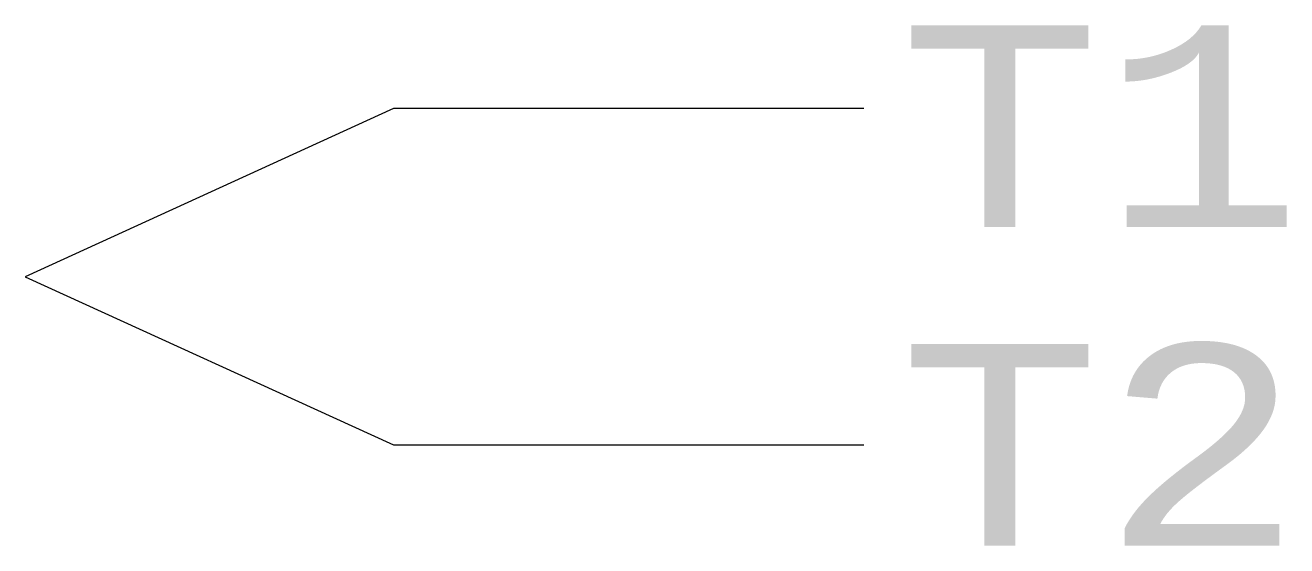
# Model space of a CAD drawing. Header units: millimetres. Extents: x 333.07 to 342.46, y 175.29 to 179.16.
import ezdxf
from ezdxf.enums import TextEntityAlignment as Align

# ---------------------------------------------------------------- set-up
doc = ezdxf.new("R2010")
doc.units = ezdxf.units.MM
doc.styles.add('Courier', font='COUR.TTF', dxfattribs={"height": 1.5})

msp = doc.modelspace()

# ---------------------------------------------------------------- linework, layer by layer
at = {"color": 1}
msp.add_lwpolyline([(339.3102, 178.5409), (335.8102, 178.5409), (333.0705, 177.2909), (335.8102, 176.0409), (339.3102, 176.0409)], dxfattribs=at)

# ---------------------------------------------------------------- texts
at = {"color": 7, "style": 'Courier'}
for tag, p in [('T1', (339.5705, 178.4113)), ('T2', (339.5705, 176.0401))]:
    msp.add_attdef(tag, text='', height=1.5, dxfattribs=at).set_placement(p, align=Align.MIDDLE_LEFT)

doc.saveas('drawing.dxf')
